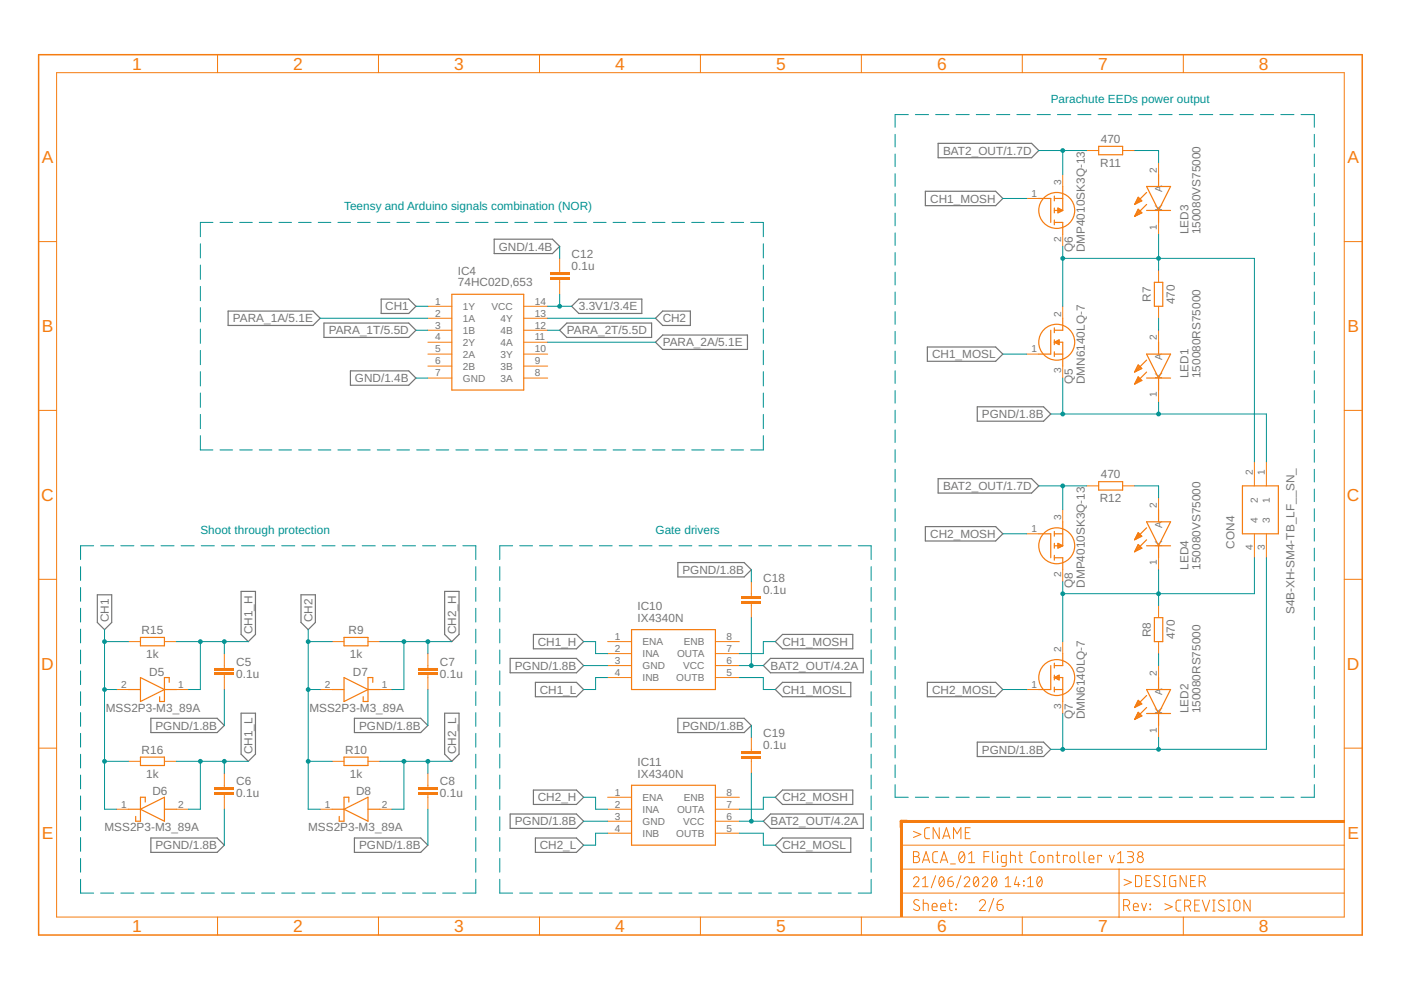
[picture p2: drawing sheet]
<svg xmlns="http://www.w3.org/2000/svg" width="297mm" height="210mm" viewBox="0 0 297 210" stroke-linecap="round" stroke-linejoin="round" font-family="sans-serif">
<defs><g id="words">
<g font-size="3.7" fill="#f57c10">
<text x="28" y="14.8">1</text>
<text x="62.2" y="14.8">2</text>
<text x="96.3" y="14.8">3</text>
<text x="130.4" y="14.8">4</text>
<text x="164.5" y="14.8">5</text>
<text x="198.7" y="14.8">6</text>
<text x="232.8" y="14.8">7</text>
<text x="266.9" y="14.8">8</text>
<text x="8.9" y="34.6">A</text>
<text x="285.7" y="34.6">A</text>
<text x="8.9" y="70.4">B</text>
<text x="285.7" y="70.4">B</text>
<text x="8.8" y="106.2">C</text>
<text x="285.6" y="106.2">C</text>
<text x="8.8" y="142">D</text>
<text x="285.6" y="142">D</text>
<text x="8.9" y="177.8">E</text>
<text x="285.7" y="177.8">E</text>
<text x="28" y="197.6">1</text>
<text x="62.2" y="197.6">2</text>
<text x="96.3" y="197.6">3</text>
<text x="130.4" y="197.6">4</text>
<text x="164.5" y="197.6">5</text>
<text x="198.7" y="197.6">6</text>
<text x="232.8" y="197.6">7</text>
<text x="266.9" y="197.6">8</text>
</g>
<g font-size="2.5" fill="#009292">
<text x="222.8" y="21.8">Parachute EEDs power output</text>
<text x="73" y="44.6">Teensy and Arduino signals combination (NOR)</text>
<text x="42.5" y="113.2">Shoot through protection</text>
<text x="139" y="113.2">Gate drivers</text>
</g>
<g font-size="2.5" fill="#757575">
<text x="199.9" y="32.8">BAT2_OUT/1.7D</text>
<text x="233.3" y="35.3">R11</text>
<text x="233.4" y="30.3">470</text>
<text x="197.2" y="43">CH1_MOSH</text>
<text x="105.7" y="53.1">GND/1.4B</text>
<text x="227.5" y="53.5" transform="rotate(-90 227.5 53.5)">Q6</text>
<text x="230" y="53.5" transform="rotate(-90 230 53.5)">DMP4010SK3Q-13</text>
<text x="252" y="49.7" transform="rotate(-90 252 49.7)">LED3</text>
<text x="254.5" y="49.7" transform="rotate(-90 254.5 49.7)">150080VS75000</text>
<text x="97.1" y="58.2">IC4</text>
<text x="121.2" y="57.3">0.1u</text>
<text x="121.2" y="54.8">C12</text>
<text x="81.7" y="65.8">CH1</text>
<text x="97.1" y="60.7">74HC02D,653</text>
<text x="122.7" y="65.8">3.3V1/3.4E</text>
<text x="244" y="64" transform="rotate(-90 244 64)">R7</text>
<text x="249.1" y="64.5" transform="rotate(-90 249.1 64.5)">470</text>
<text x="49.4" y="68.4">PARA_1A/5.1E</text>
<text x="69.7" y="70.9">PARA_1T/5.5D</text>
<text x="120.2" y="70.9">PARA_2T/5.5D</text>
<text x="140.5" y="68.4">CH2</text>
<text x="140.5" y="73.4">PARA_2A/5.1E</text>
<text x="197.6" y="76">CH1_MOSL</text>
<text x="75.3" y="81.1">GND/1.4B</text>
<text x="227.5" y="81.4" transform="rotate(-90 227.5 81.4)">Q5</text>
<text x="230" y="81.4" transform="rotate(-90 230 81.4)">DMN6140LQ-7</text>
<text x="252" y="80.2" transform="rotate(-90 252 80.2)">LED1</text>
<text x="254.5" y="80.2" transform="rotate(-90 254.5 80.2)">150080RS75000</text>
<text x="208.2" y="88.7">PGND/1.8B</text>
<text x="233.4" y="101.4">470</text>
<text x="199.9" y="103.9">BAT2_OUT/1.7D</text>
<text x="233.2" y="106.4">R12</text>
<text x="197.2" y="114.1">CH2_MOSH</text>
<text x="261.8" y="116.3" transform="rotate(-90 261.8 116.3)">CON4</text>
<text x="144.7" y="121.7">PGND/1.8B</text>
<text x="161.8" y="125.9">0.1u</text>
<text x="161.8" y="123.3">C18</text>
<text x="227.5" y="124.6" transform="rotate(-90 227.5 124.6)">Q8</text>
<text x="230" y="124.6" transform="rotate(-90 230 124.6)">DMP4010SK3Q-13</text>
<text x="252" y="120.8" transform="rotate(-90 252 120.8)">LED4</text>
<text x="254.5" y="120.8" transform="rotate(-90 254.5 120.8)">150080VS75000</text>
<text x="23" y="132" transform="rotate(-90 23 132)">CH1</text>
<text x="66.2" y="132" transform="rotate(-90 66.2 132)">CH2</text>
<text x="135.2" y="131.8">IX4340N</text>
<text x="135.2" y="129.3">IC10</text>
<text x="274.5" y="130.2" transform="rotate(-90 274.5 130.2)">S4B-XH-SM4-TB_LF_ SN_</text>
<text x="30" y="134.4">R15</text>
<text x="53.5" y="134.5" transform="rotate(-90 53.5 134.5)">CH1_H</text>
<text x="73.9" y="134.4">R9</text>
<text x="96.7" y="134.5" transform="rotate(-90 96.7 134.5)">CH2_H</text>
<text x="114" y="136.9">CH1_H</text>
<text x="165.9" y="136.9">CH1_MOSH</text>
<text x="244" y="135.1" transform="rotate(-90 244 135.1)">R8</text>
<text x="249.1" y="135.6" transform="rotate(-90 249.1 135.6)">470</text>
<text x="31" y="139.5">1k</text>
<text x="31.7" y="143.3">D5</text>
<text x="50.1" y="143.7">0.1u</text>
<text x="50.1" y="141.1">C5</text>
<text x="74.2" y="139.5">1k</text>
<text x="74.8" y="143.3">D7</text>
<text x="93.3" y="143.7">0.1u</text>
<text x="93.3" y="141.1">C7</text>
<text x="109.1" y="142">PGND/1.8B</text>
<text x="163.4" y="142">BAT2_OUT/4.2A</text>
<text x="114.4" y="147.1">CH1_L</text>
<text x="165.9" y="147.1">CH1_MOSL</text>
<text x="197.6" y="147.1">CH2_MOSL</text>
<text x="22.4" y="150.9">MSS2P3-M3_89A</text>
<text x="33" y="154.7">PGND/1.8B</text>
<text x="65.6" y="150.9">MSS2P3-M3_89A</text>
<text x="76.1" y="154.7">PGND/1.8B</text>
<text x="144.7" y="154.7">PGND/1.8B</text>
<text x="227.5" y="152.5" transform="rotate(-90 227.5 152.5)">Q7</text>
<text x="230" y="152.5" transform="rotate(-90 230 152.5)">DMN6140LQ-7</text>
<text x="252" y="151.3" transform="rotate(-90 252 151.3)">LED2</text>
<text x="254.5" y="151.3" transform="rotate(-90 254.5 151.3)">150080RS75000</text>
<text x="30" y="159.8">R16</text>
<text x="53.5" y="159.9" transform="rotate(-90 53.5 159.9)">CH1_L</text>
<text x="73.2" y="159.8">R10</text>
<text x="96.7" y="159.9" transform="rotate(-90 96.7 159.9)">CH2_L</text>
<text x="161.8" y="158.9">0.1u</text>
<text x="161.8" y="156.3">C19</text>
<text x="208.2" y="159.8">PGND/1.8B</text>
<text x="31" y="164.9">1k</text>
<text x="50.1" y="166.5">C6</text>
<text x="74.2" y="164.9">1k</text>
<text x="93.3" y="166.5">C8</text>
<text x="135.2" y="164.9">IX4340N</text>
<text x="135.2" y="162.3">IC11</text>
<text x="32.3" y="168.7">D6</text>
<text x="50.1" y="169">0.1u</text>
<text x="75.5" y="168.7">D8</text>
<text x="93.3" y="169">0.1u</text>
<text x="114" y="169.9">CH2_H</text>
<text x="165.9" y="169.9">CH2_MOSH</text>
<text x="22.2" y="176.3">MSS2P3-M3_89A</text>
<text x="65.3" y="176.3">MSS2P3-M3_89A</text>
<text x="109.1" y="175">PGND/1.8B</text>
<text x="163.4" y="175">BAT2_OUT/4.2A</text>
<text x="33" y="180.1">PGND/1.8B</text>
<text x="76.1" y="180.1">PGND/1.8B</text>
<text x="114.4" y="180.1">CH2_L</text>
<text x="165.9" y="180.1">CH2_MOSL</text>
</g>
<g font-size="2.1" fill="#757575">
<text x="218.7" y="41.7">1</text>
<text x="225" y="39.2" transform="rotate(-90 225 39.2)">3</text>
<text x="245.3" y="36.6" transform="rotate(-90 245.3 36.6)">2</text>
<text x="246.4" y="40.8" transform="rotate(-90 246.4 40.8)">A</text>
<text x="246.4" y="44.8" transform="rotate(-90 246.4 44.8)">K</text>
<text x="225" y="51.2" transform="rotate(-90 225 51.2)">2</text>
<text x="245.3" y="48.7" transform="rotate(-90 245.3 48.7)">1</text>
<text x="92.3" y="64.6">1</text>
<text x="98.1" y="65.7">1Y</text>
<text x="104.2" y="65.7">VCC</text>
<text x="113.4" y="64.6">14</text>
<text x="92.3" y="67.1">2</text>
<text x="92.3" y="69.7">3</text>
<text x="98.1" y="68.2">1A</text>
<text x="98.1" y="70.8">1B</text>
<text x="106.1" y="70.8">4B</text>
<text x="106.1" y="68.2">4Y</text>
<text x="113.4" y="67.1">13</text>
<text x="113.4" y="69.7">12</text>
<text x="225" y="67.1" transform="rotate(-90 225 67.1)">2</text>
<text x="92.3" y="72.2">4</text>
<text x="92.3" y="74.7">5</text>
<text x="92.3" y="77.3">6</text>
<text x="98.1" y="73.3">2Y</text>
<text x="98.1" y="75.9">2A</text>
<text x="106.1" y="73.3">4A</text>
<text x="106.1" y="75.9">3Y</text>
<text x="113.4" y="72.2">11</text>
<text x="113.4" y="74.7">10</text>
<text x="113.4" y="77.3">9</text>
<text x="218.7" y="74.7">1</text>
<text x="245.3" y="72.2" transform="rotate(-90 245.3 72.2)">2</text>
<text x="246.4" y="76.3" transform="rotate(-90 246.4 76.3)">A</text>
<text x="92.3" y="79.8">7</text>
<text x="98.1" y="78.4">2B</text>
<text x="98.1" y="80.9">GND</text>
<text x="106.1" y="78.4">3B</text>
<text x="106.1" y="80.9">3A</text>
<text x="113.4" y="79.8">8</text>
<text x="225" y="79.2" transform="rotate(-90 225 79.2)">3</text>
<text x="246.4" y="80.4" transform="rotate(-90 246.4 80.4)">K</text>
<text x="245.3" y="84.2" transform="rotate(-90 245.3 84.2)">1</text>
<text x="265.6" y="100.7" transform="rotate(-90 265.6 100.7)">2</text>
<text x="268.1" y="100.7" transform="rotate(-90 268.1 100.7)">1</text>
<text x="245.3" y="107.7" transform="rotate(-90 245.3 107.7)">2</text>
<text x="266.7" y="106.5" transform="rotate(-90 266.7 106.5)">2</text>
<text x="269.3" y="106.5" transform="rotate(-90 269.3 106.5)">1</text>
<text x="218.7" y="112.8">1</text>
<text x="225" y="110.3" transform="rotate(-90 225 110.3)">3</text>
<text x="246.4" y="111.9" transform="rotate(-90 246.4 111.9)">A</text>
<text x="266.7" y="110.8" transform="rotate(-90 266.7 110.8)">4</text>
<text x="269.3" y="110.8" transform="rotate(-90 269.3 110.8)">3</text>
<text x="245.3" y="119.8" transform="rotate(-90 245.3 119.8)">1</text>
<text x="246.4" y="115.9" transform="rotate(-90 246.4 115.9)">K</text>
<text x="265.6" y="116.7" transform="rotate(-90 265.6 116.7)">4</text>
<text x="268.1" y="116.7" transform="rotate(-90 268.1 116.7)">3</text>
<text x="225" y="122.3" transform="rotate(-90 225 122.3)">2</text>
<text x="130.4" y="135.7">1</text>
<text x="136.2" y="136.8">ENA</text>
<text x="145" y="136.8">ENB</text>
<text x="154" y="135.7">8</text>
<text x="130.4" y="138.2">2</text>
<text x="130.4" y="140.8">3</text>
<text x="130.4" y="143.3">4</text>
<text x="136.2" y="139.3">INA</text>
<text x="136.2" y="141.9">GND</text>
<text x="143.5" y="139.3">OUTA</text>
<text x="144.8" y="141.9">VCC</text>
<text x="154" y="138.2">7</text>
<text x="154" y="140.8">6</text>
<text x="154" y="143.3">5</text>
<text x="225" y="138.2" transform="rotate(-90 225 138.2)">2</text>
<text x="245.3" y="143.3" transform="rotate(-90 245.3 143.3)">2</text>
<text x="25.7" y="145.8">2</text>
<text x="37.8" y="145.8">1</text>
<text x="68.9" y="145.8">2</text>
<text x="80.9" y="145.8">1</text>
<text x="136.2" y="144.4">INB</text>
<text x="143.4" y="144.4">OUTB</text>
<text x="218.7" y="145.8">1</text>
<text x="246.4" y="147.4" transform="rotate(-90 246.4 147.4)">A</text>
<text x="225" y="150.3" transform="rotate(-90 225 150.3)">3</text>
<text x="245.3" y="155.3" transform="rotate(-90 245.3 155.3)">1</text>
<text x="246.4" y="151.5" transform="rotate(-90 246.4 151.5)">K</text>
<text x="25.7" y="171.2">1</text>
<text x="37.8" y="171.2">2</text>
<text x="68.9" y="171.2">1</text>
<text x="80.9" y="171.2">2</text>
<text x="130.4" y="168.7">1</text>
<text x="130.4" y="171.2">2</text>
<text x="130.4" y="173.8">3</text>
<text x="136.2" y="169.8">ENA</text>
<text x="136.2" y="172.3">INA</text>
<text x="143.5" y="172.3">OUTA</text>
<text x="145" y="169.8">ENB</text>
<text x="154" y="168.7">8</text>
<text x="154" y="171.2">7</text>
<text x="154" y="173.8">6</text>
<text x="130.4" y="176.3">4</text>
<text x="136.2" y="174.9">GND</text>
<text x="136.2" y="177.4">INB</text>
<text x="143.4" y="177.4">OUTB</text>
<text x="144.8" y="174.9">VCC</text>
<text x="154" y="176.3">5</text>
</g>
</g></defs>
<g fill="none" stroke="#757575" stroke-width=".25">
<path d="M198.9 30.4h19.8l1.5 1.5-1.5 1.5h-19.8zM104.8 50.7h12.3l1.6 1.5-1.6 1.6h-12.3zM196.2 40.6h14.9l1.5 1.5-1.5 1.5h-14.9zM48.4 66h18l1.5 1.5-1.5 1.5h-18zM68.7 68.5h18l1.5 1.5-1.5 1.5h-18zM74.3 78.6h12.4l1.5 1.6-1.5 1.5h-12.4zM80.8 63.4h5.9l1.5 1.5-1.5 1.6h-5.9zM118.7 70l1.5-1.5h18v3h-18zM121.2 64.9l1.5-1.5h13.4v3.1h-13.4zM139 67.5l1.5-1.5h5.9v3h-5.9zM139 72.6l1.5-1.6h18v3.1h-18zM196.6 73.6h14.5l1.5 1.5-1.5 1.5h-14.5z"/>
<path d="M207.2 86.3h14.1l1.5 1.5-1.5 1.5h-14.1zM143.7 119.3h14.1l1.5 1.5-1.5 1.5h-14.1zM196.2 111.7h14.9l1.5 1.5-1.5 1.5h-14.9zM198.9 101.5h19.8l1.5 1.5-1.5 1.5h-19.8zM20.6 126.1h3.1v5.9l-1.5 1.5-1.6-1.5zM51.1 125.4h3.1v9.1l-1.6 1.5-1.5-1.5zM63.8 126.1h3.1v5.9l-1.6 1.5-1.5-1.5zM94.3 125.4h3v9.1l-1.5 1.5-1.5-1.5zM108.2 139.6h14l1.5 1.5-1.5 1.5h-14zM113.1 134.5h9.1l1.5 1.5-1.5 1.6h-9.1zM164.4 136l1.5-1.5h14.9v3.1h-14.9zM32 152.3h14l1.6 1.5-1.6 1.5h-14z"/>
<path d="M51.1 151.2h3.1v8.7l-1.6 1.5-1.5-1.5zM75.1 152.3h14.1l1.5 1.5-1.5 1.5h-14.1zM94.3 151.2h3v8.7l-1.5 1.5-1.5-1.5zM113.5 144.7h8.7l1.5 1.5-1.5 1.5h-8.7zM143.7 152.3h14.1l1.5 1.5-1.5 1.5h-14.1zM161.8 141.1l1.6-1.5h19.6v3h-19.6zM164.4 146.2l1.5-1.5h14.5v3h-14.5zM196.6 144.7h14.5l1.5 1.5-1.5 1.5h-14.5zM207.2 157.4h14.1l1.5 1.5-1.5 1.5h-14.1zM32 177.7h14l1.6 1.5-1.6 1.5h-14zM75.1 177.7h14.1l1.5 1.5-1.5 1.5h-14.1zM108.2 172.6h14l1.5 1.5-1.5 1.5h-14z"/>
<path d="M113.1 167.5h9.1l1.5 1.5-1.5 1.6h-9.1zM113.5 177.7h8.7l1.5 1.5-1.5 1.5h-8.7zM161.8 174.1l1.6-1.5h19.6v3h-19.6zM164.4 179.2l1.5-1.5h14.5v3h-14.5zM164.4 169l1.5-1.5h14.9v3.1h-14.9z"/>
</g>
<g fill="none" stroke="#f57c10" stroke-width=".25">
<path d="M225.3 39.5v5.1M220.2 42.1h2.6v5.1M223.5 47.2h1.8v2.5M223.5 41.6v1M223.5 44.1v1M223.5 46.7v1M223.5 42.1h1.8M223.5 44.6h1.8M224.3 44.1l1 .5-1 .5zM224.3 44.9h.4M224.3 44.7h.9M224.3 44.5h.7"/>
<path d="M224.3 44.2h.3M244.8 59.9h1.7v5h-1.7zM222.8 70v5.1h-2.6M223.5 72.6h1.8v5M223.5 75.1h1.8M223.5 69.5v1M223.5 72.1v1M223.5 74.6v1M223.5 72.6l1.1-.5v1zM223.7 72.5h.9M223.8 72.7h.8M224.2 72.2h.4"/>
<path d="M224.3 72.9h.3M225.3 67.5v2.5h-1.8M240.7 78.7h.3M240.8 78.5h.6M240.9 78.2h1M241 78h1M241.1 77.8h.6M241.2 77.6h.3M241.3 77.4l.8 .7-1.5 .8zM243.1 75.1h5.1l-2.6 5.1zM243.1 78.9l-2.5 2.5M243.1 76.3l-2.5 2.6"/>
<path d="M245.6 72.6v2.5M240.6 81.3h.1M240.7 81.1h.5M240.8 80.9h.8M240.9 80.7h1.2M241 80.5h.9M241.2 80.2h.4M241.3 80h.1M242.1 80.7l-.8-.8-.7 1.5M242.1 80.7l-1.5 .7M243.1 80.2h5.1M245.6 80.2v2.5"/>
<path d="M220.2 113.2h2.6v5.1M223.5 118.3h1.8v2.5M223.5 112.7v1M223.5 115.2v1M223.5 117.8v1M223.5 113.2h1.8M223.5 115.7h1.8M224.3 115.2l1 .5-1 .5zM224.3 116h.4M224.3 115.8h.9M224.3 115.6h.7M224.3 115.3h.3"/>
<path d="M225.3 110.6v5.1M133.9 133.5h17.8v12.7h-17.8zM225.3 138.6v2.5h-1.8M244.8 131h1.7v5h-1.7zM222.8 141.1v5.1h-2.6M223.5 146.2h1.8M223.5 143.7h1.8v5M223.5 140.6v1M223.5 143.2v1M223.5 145.7v1M223.5 143.7l1.1-.5v1zM223.7 143.6h.9"/>
<path d="M223.8 143.8h.8M224.2 143.3h.4M224.2 144h.4M240.6 152.4h.1M240.7 149.8h.3M240.7 152.2h.5M240.8 149.6h.6M240.8 152h.8M240.9 149.3h1M240.9 151.8h1.2M241 149.1h1M241 151.6h.9"/>
<path d="M241.1 148.9h.6M241.2 151.3h.4M241.2 148.7h.3M241.3 151.1h.1M241.3 148.5l.8 .7-1.5 .8zM242.1 151.8l-.8-.8-.7 1.5M242.1 151.8l-1.5 .7M243.1 146.2h5.1l-2.6 5.1zM243.1 151.3h5.1M243.1 150l-2.5 2.5M243.1 147.5l-2.5 2.5M245.6 143.7v2.5"/>
<path d="M245.6 151.3v2.5M133.9 166.5h17.8v12.7h-17.8z"/>
<circle cx="224" cy="44.6" r="3.8"/>
<circle cx="224" cy="72.6" r="3.8"/>
<circle cx="224" cy="115.7" r="3.8"/>
<circle cx="224" cy="143.7" r="3.8"/>
</g>
<g fill="none" stroke="#f57c10" stroke-width=".21">
<path d="M225.3 37v2.5M217.7 42.1h2.5M225.3 49.7v2.5M245.6 57.3v2.6M217.7 75.1h2.5M225.3 64.9v2.6M225.3 77.6v2.6M245.6 64.9v2.6M245.6 70v2.6M245.6 82.7v2.5M217.7 113.2h2.5M225.3 108.1v2.5"/>
<path d="M128.8 136h5.1M128.8 138.6h5.1M151.7 136h5.1M151.7 138.6h5.1M225.3 120.8v2.5M225.3 136v2.6M245.6 128.4v2.6M245.6 136v2.6M128.8 141.1h5.1M128.8 143.7h5.1M151.7 141.1h5.1M151.7 143.7h5.1"/>
<path d="M217.7 146.2h2.5M225.3 148.7v2.6M245.6 141.1v2.6M245.6 153.8v2.5M128.8 169h5.1M128.8 171.6h5.1M128.8 174.1h5.1M128.8 176.7h5.1M151.7 169h5.1M151.7 171.6h5.1M151.7 174.1h5.1M151.7 176.7h5.1"/>
</g>
<g fill="#f57c10">
<path d="M190.8 174.1h.5v20.3h-.5z" fill-rule="evenodd"/>
<path d="M191 173.8h94v.6h-94z" fill-rule="evenodd"/>
</g>
<g fill="#f57c10">
<path d="M190.8 174.1h.5v20.3h-.5zM190.8 174.1v20.3h.5v-20.3z"/>
<path d="M191 173.8h94v.6h-94zM191 173.8v.6h94v-.6z"/>
</g>
<g fill="none" stroke="#f57c10" stroke-width=".21">
<path d="M12 15.4h273v179h-273zM46.1 11.6v3.8M80.2 11.6v3.8M114.4 11.6v3.8M148.5 11.6v3.8M182.6 11.6v3.8M216.7 11.6v3.8M250.9 11.6v3.8M230.4 31.9h2.5M238 31.9h2.6M245.6 34.5v2.5M8.2 51.2h3.8"/>
<path d="M245.6 47.2v2.5M285 51.2h3.8M8.2 87h3.8M285 87h3.8M230.4 103h2.5M238 103h2.6M245.6 105.6v2.5M245.6 118.3v2.5M8.2 122.8h3.8M285 122.8h3.8M8.2 158.6h3.8M285 158.6h3.8"/>
<path d="M191.1 179.2h93.9M193.7 176.3l1.5 .6-1.5 .7M197.1 175.5h-.7l-.4 .5 .1 1.6 .3 .2h.7M199.1 175.5v2.3l-1.3-2.3v2.3M199.9 177.8l.8-2.3 .7 2.3M200.1 177.2h1.1M202.2 177.8v-2.3l.7 1.3 .8-1.3v2.3M204.7 176.5h.7M205.7 175.5h-1v2.3h1M46.1 194.4v3.8M80.2 194.4v3.8M114.4 194.4v3.8"/>
<path d="M148.5 194.4v3.8M182.6 194.4v3.8M191.1 189.4h93.9M191.1 184.3h93.9M193.7 180.6h.6a.52 .52 0 0 1 .5 .5 .52 .52 0 0 1-.5 .5 .65 .65 0 0 1 .7 .7 .65 .65 0 0 1-.7 .6h-.6zM193.7 186.4a.58 .58 0 0 1 .8-.5 .58 .58 0 0 1 .2 .9l-1 1.2h1.1M193.7 181.6h.6M194.8 190.9a.58 .58 0 0 0-.8-.1 .58 .58 0 0 0 0 .9l.7 .4a.58 .58 0 0 1 .1 .9 .58 .58 0 0 1-.9-.1l-.2-.2M195.6 182.9l.7-2.3 .8 2.3M195.6 188h1.2M195.6 186.4l.6-.5v2.1M195.7 191.5l1 .1 .1 1.5"/>
<path d="M195.7 190.7v2.4M195.7 182.3h1.2M197.6 192.3h1.1a.54 .54 0 0 0-.4-.8 .54 .54 0 0 0-.7 .5l.2 1 .9 .1M198.4 185.7l-1 2.5M198.8 180.6h-.7l-.3 .5 .1 1.6 .2 .2h.7M199.3 186l.2-.1a.86 .86 0 0 1 .7 1.3 .6 .6 0 0 1-.6 .8 .6 .6 0 0 1-.5-.8v-.5zM199.4 182.9l.8-2.3 .7 2.3M199.5 192.3h1a.54 .54 0 0 0-.4-.8 .54 .54 0 0 0-.6 .5l.1 1 .9 .1M199.6 182.3h1.1M200.1 186.4l-.9 1.1M201 186.8h.7a.59 .59 0 0 1 .4 .7 .59 .59 0 0 1-.6 .5 .59 .59 0 0 1-.5-.6zM201.1 191.5h.8"/>
<path d="M201.4 190.7v2.1l.5 .3M201.5 183.2h1.1M201.9 185.9l-.6 .3-.3 .6M202.6 191.7l.2 .1zM202.6 192.7l.2 .2zM203.5 180.8a.53 .53 0 0 1 .7-.2 .53 .53 0 0 1 .3 .6 1.34 1.34 0 0 1-.6 1.7 1.4 1.4 0 0 1-.4-2.1zM203.8 185.7l-1 2.5M204.4 186.4a.58 .58 0 0 1 .9-.5 .58 .58 0 0 1 .1 .9l-1 1.2h1.2M204.4 181.1l-1 1.3M205.4 182.9h1.3M205.4 181.1l.6-.5v2.3M206.6 186l.2-.1a.86 .86 0 0 1 .7 1.3 .6 .6 0 0 1-.6 .8 .6 .6 0 0 1-.5-.8v-.5z"/>
<path d="M207.4 186.4l-.9 1.1M207.6 191.2a.64 .64 0 0 1 1-.5 .64 .64 0 0 1 .1 1.1l-1.1 1.3h1.3M208.3 186.4a.58 .58 0 0 1 .8-.5 .58 .58 0 0 1 .2 .9l-1 1.2h1.1M208.6 181.6h1.1M209.7 180.6h-1.1v2.3M210.4 180.6v2.1l.4 .2M210.5 186l.1-.1a.86 .86 0 0 1 .7 1.3v.3a.51 .51 0 0 1-.5 .5 .51 .51 0 0 1-.5-.5l-.1-.8zM210.7 190.5l-1 2.8M211.3 186.4l-1 1.1M211.4 191.8h.8a.65 .65 0 0 1 .5 .7 .65 .65 0 0 1-.7 .6 .65 .65 0 0 1-.6-.7zM211.4 180.6l.2 .1zM211.5 181.4v1.5"/>
<path d="M212.4 190.7l-.7 .3-.3 .8M213.1 188h1.2M213.1 186.4l.6-.5v2.1M213.3 182.9h-.8l-.2-.2v-1.1l.2-.2h.8v1.9l-.2 .4h-.7M214.2 181.4l1 .1 .1 1.4M214.2 180.6v2.3M215.5 185.9l-.4 1.6h1.1M215.9 187.1v.9M216 181.4h.7M216.2 180.6l.1 2.1 .4 .2M216.7 194.4v3.8M217 186.8l.1 .1z"/>
<path d="M217 187.7l.1 .1zM217.9 188h1.2M217.9 186.4l.6-.5v2.1M219.6 180.6h-.7l-.3 .5 .1 1.6 .2 .2h.7M220.1 186l.1-.1a.86 .86 0 0 1 .8 1.3l-.1 .3a.5 .5 0 0 1-.5 .5 .5 .5 0 0 1-.5-.5l-.1-.8zM220.4 181.5l.5-.1a.92 .92 0 0 1 .2 1.4l-.4 .1-.3-.2-.1-.3zM220.9 186.4l-1 1.1M222.2 182.9v-1.5l.9 .1 .1 1.4M223.9 181.4h.8M224.2 180.6v2.1l.5 .2M226.3 181.6v-.2h-.8v1.5M227 181.5l.5-.1a.92 .92 0 0 1 .1 1.4l-.3 .1-.3-.2-.2-.3z"/>
<path d="M228.7 180.6v1.9l.1 .3 .3 .1M229.8 180.6v2.1l.4 .2M230.9 182.1h1a.55 .55 0 0 0-.3-.7 .55 .55 0 0 0-.7 .5l.1 .9 .9 .1M233.6 181.6v-.2h-.8v1.5M235.2 181.4l.5 1.5 .5-1.5M236.9 182.9h1.4M236.9 181.1l.7-.5v2.3M237.3 184.3v10.2M238.2 192h.7a.65 .65 0 0 0 .6-.6 .65 .65 0 0 0-.6-.7h-.7v2.4M238.3 186.4l1.6 .7-1.6 .6M239 192l.5 1.1M239 180.6h.8a.52 .52 0 0 1 .5 .5 .52 .52 0 0 1-.5 .5h-.5"/>
<path d="M239.7 181.6a.65 .65 0 0 1 .6 .7 .65 .65 0 0 1-.6 .6h-.7M240.3 192.3h1a.54 .54 0 0 0-.3-.8 .54 .54 0 0 0-.7 .5l.1 1 .9 .1M240.7 185.7h.9l.4 .4v1.4l-.4 .5h-.9zM242 191.5l.5 1.6 .6-1.6M243 186.7h.8M243.8 192.7l.1 .2zM243.8 191.7l.1 .1zM244 185.7h-1v2.3h1M245.8 185.8a.58 .58 0 0 0-.9-.1 .58 .58 0 0 0 .1 .9l.7 .4a.54 .54 0 0 1 .2 .7 .54 .54 0 0 1-.8 .2l-.5-.2M246.6 185.7h.6M246.6 188h.6M246.9 185.7v2.3"/>
<path d="M247 191.6l1.5 .7-1.5 .6M249.3 185.7h-1l-.3 .3v1.5l.2 .4 1.1 .1v-1.3h-.4M250.4 190.8l-.7 .1-.4 .4 .1 1.7 .3 .1 .7 .1M250.9 194.4v3.8M251.2 192.1h.6a.65 .65 0 0 0 .7-.6 .65 .65 0 0 0-.7-.7h-.6v2.4M251.5 185.7v2.3l-1.3-2.3v2.3M251.9 192.1l.6 1.1M252.4 186.7h.8M253.3 191.9h.8M253.5 185.7h-1.1v2.3h1.1M254.3 186.9h.6a.65 .65 0 0 0 .6-.6 .65 .65 0 0 0-.6-.6h-.6v2.3M254.3 190.8h-1v2.4h1"/>
<path d="M254.9 190.8l.8 2.4 .8-2.4M255 186.9l.5 1.1M257.1 193.2h.5M257.1 190.8h.5M257.4 190.8v2.4M259.5 191a.58 .58 0 0 0-.9-.1 .58 .58 0 0 0 0 .9l.8 .4a.58 .58 0 0 1 0 .9 .58 .58 0 0 1-.8-.1l-.3-.2M260.3 193.2h.5M260.3 190.8h.5M260.6 190.8v2.4M261.7 191.1a.66 .66 0 0 1 .7-.2 .66 .66 0 0 1 .5 .6v1a.66 .66 0 0 1-.7 .7 .66 .66 0 0 1-.6-.7zM265 190.8v2.4l-1.3-2.4v2.4"/>
<circle cx="241.8" cy="181.1" r=".52"/>
<circle cx="241.8" cy="182.3" r=".64"/>
</g>
<path d="M192.3 174.1h-1.2v1.3" fill="none" stroke="#f57c10" stroke-width=".61"/>
<path d="M8.2 11.6h280.6v186.6h-280.6z" fill="none" stroke="#f57c10" stroke-width=".32"/>
<g fill="none" stroke="#f57c10" stroke-width=".25">
<path d="M232.9 31h5.1v1.8h-5.1zM243.1 39.5h5.1l-2.6 5.1zM245.6 37v2.5M240.6 45.8h.1M240.7 43.1h.3M240.7 45.6h.5M240.8 42.9h.6M240.8 45.4h.8M240.9 42.7h1M240.9 45.1h1.2M241 42.5h1M241 44.9h.9"/>
<path d="M241.1 42.2h.6M241.2 44.7h.4M241.2 42h.3M241.3 44.5h.1M241.3 41.8l.8 .8-1.5 .7zM242.1 45.1l-.8-.7-.7 1.5M242.1 45.1l-1.5 .8M243.1 44.6h5.1M243.1 43.3l-2.5 2.6M243.1 40.8l-2.5 2.5M245.6 44.6v2.6M232.9 102.1h5.1v1.8h-5.1z"/>
<path d="M240.6 116.9h.1M240.7 114.2h.3M240.7 116.7h.5M240.8 114h.6M240.8 116.5h.8M240.9 113.8h1M240.9 116.2h1.2M241 113.6h1M241 116h.9M241.1 113.3h.6M241.2 115.8h.4M241.2 113.1h.3"/>
<path d="M241.3 115.6h.1M241.3 112.9l.8 .8-1.5 .7zM242.1 116.2l-.8-.7-.7 1.5M242.1 116.2l-1.5 .8M243.1 110.6h5.1l-2.6 5.1zM243.1 115.7h5.1M243.1 114.4l-2.5 2.6M243.1 111.9l-2.5 2.5M245.6 108.1v2.5M245.6 115.7v2.6"/>
</g>
<g fill="#f57c10">
<path d="M45.5 142.6h4.1v.6h-4.1z" fill-rule="evenodd"/>
<path d="M45.5 141.6h4.1v.5h-4.1z" fill-rule="evenodd"/>
</g>
<g fill="#f57c10">
<path d="M45.5 142.6h4.1v.6h-4.1zM45.5 142.6v.6h4.1v-.6z"/>
<path d="M45.5 141.6h4.1v.5h-4.1zM45.5 141.6v.5h4.1v-.5z"/>
</g>
<path d="M47.6 138.6v3M47.6 143.2v3" fill="none" stroke="#f57c10" stroke-width=".21"/>
<g fill="#f57c10">
<path d="M45.5 168h4.1v.5h-4.1z" fill-rule="evenodd"/>
<path d="M45.5 167h4.1v.5h-4.1z" fill-rule="evenodd"/>
</g>
<g fill="#f57c10">
<path d="M45.5 168h4.1v.5h-4.1zM45.5 168v.5h4.1v-.5z"/>
<path d="M45.5 167h4.1v.5h-4.1zM45.5 167v.5h4.1v-.5z"/>
</g>
<path d="M27.2 136h2.6M34.9 136h2.5M24.7 146.2h2.5M37.4 146.2h2.5M24.7 171.6h2.5M27.2 161.4h2.6M34.9 161.4h2.5M37.4 171.6h2.5M47.6 164v3M47.6 168.5v3.1" fill="none" stroke="#f57c10" stroke-width=".21"/>
<path d="M29.8 135.1h5.1v1.8h-5.1zM27.2 146.2h2.6M29.8 143.7l5.1 2.5-5.1 2.5zM34.9 146.2h2.5M35.9 144.7v-1h-1v5h-1.1v-1M27.2 171.6h2.6M29.8 160.5h5.1v1.8h-5.1zM29.8 171.6l5.1-2.6v5.1zM30.8 170.1v-1.1h-1v5.1h-1v-1M34.9 171.6h2.5" fill="none" stroke="#f57c10" stroke-width=".25"/>
<g fill="#f57c10">
<path d="M88.7 142.6h4.1v.6h-4.1z" fill-rule="evenodd"/>
<path d="M88.7 141.6h4.1v.5h-4.1z" fill-rule="evenodd"/>
</g>
<g fill="#f57c10">
<path d="M88.7 142.6h4.1v.6h-4.1zM88.7 142.6v.6h4.1v-.6z"/>
<path d="M88.7 141.6h4.1v.5h-4.1zM88.7 141.6v.5h4.1v-.5z"/>
</g>
<path d="M90.7 138.6v3M90.7 143.2v3" fill="none" stroke="#f57c10" stroke-width=".21"/>
<g fill="#f57c10">
<path d="M88.7 168h4.1v.5h-4.1z" fill-rule="evenodd"/>
<path d="M88.7 167h4.1v.5h-4.1z" fill-rule="evenodd"/>
</g>
<g fill="#f57c10">
<path d="M88.7 168h4.1v.5h-4.1zM88.7 168v.5h4.1v-.5z"/>
<path d="M88.7 167h4.1v.5h-4.1zM88.7 167v.5h4.1v-.5z"/>
</g>
<g fill="none" stroke="#f57c10" stroke-width=".21">
<path d="M90.7 64.9h5.1M90.7 67.5h5.1M90.7 70h5.1M90.7 72.6h5.1M90.7 75.1h5.1M90.7 77.6h5.1M111 64.9h5.1M111 67.5h5.1M111 70h5.1M111 72.6h5.1M111 75.1h5.1M111 77.6h5.1"/>
<path d="M90.7 80.2h5.1M111 80.2h5.1M266 97.9v5.1M268.5 97.9v5.1M266 113.2v5.1M268.5 113.2v5.1M70.4 136h2.5M78 136h2.6M67.9 146.2h2.5M80.6 146.2h2.5M67.9 171.6h2.5M70.4 161.4h2.5"/>
<path d="M78 161.4h2.6M80.6 171.6h2.5M90.7 164v3M90.7 168.5v3.1"/>
</g>
<path d="M95.8 62.4h15.2v20.3h-15.2zM263.4 103h7.6v10.2h-7.6zM72.9 135.1h5.1v1.8h-5.1zM70.4 146.2h2.5M72.9 143.7l5.1 2.5-5.1 2.5zM78 146.2h2.6M79 144.7v-1h-1v5h-1v-1M70.4 171.6h2.5M72.9 160.5h5.1v1.8h-5.1zM72.9 171.6l5.1-2.6v5.1zM74 170.1v-1.1h-1.1v5.1h-1v-1M78 171.6h2.6" fill="none" stroke="#f57c10" stroke-width=".25"/>
<g fill="#f57c10">
<path d="M116.6 58.8h4.1v.6h-4.1z" fill-rule="evenodd"/>
<path d="M116.6 57.8h4.1v.5h-4.1z" fill-rule="evenodd"/>
</g>
<g fill="#f57c10">
<path d="M116.6 58.8h4.1v.6h-4.1zM116.6 58.8v.6h4.1v-.6z"/>
<path d="M116.6 57.8h4.1v.5h-4.1zM116.6 57.8v.5h4.1v-.5z"/>
</g>
<path d="M118.7 54.8v3M118.7 59.4v3" fill="none" stroke="#f57c10" stroke-width=".21"/>
<g fill="#f57c10">
<path d="M157.3 127.4h4v.5h-4z" fill-rule="evenodd"/>
<path d="M157.3 126.4h4v.5h-4z" fill-rule="evenodd"/>
</g>
<g fill="#f57c10">
<path d="M157.3 127.4h4v.5h-4zM157.3 127.4v.5h4v-.5z"/>
<path d="M157.3 126.4h4v.5h-4zM157.3 126.4v.5h4v-.5z"/>
</g>
<path d="M159.3 123.3v3.1M159.3 127.9v3.1" fill="none" stroke="#f57c10" stroke-width=".21"/>
<g fill="#f57c10">
<path d="M157.3 160.4h4v.5h-4z" fill-rule="evenodd"/>
<path d="M157.3 159.4h4v.5h-4z" fill-rule="evenodd"/>
</g>
<g fill="#f57c10">
<path d="M157.3 160.4h4v.5h-4zM157.3 160.4v.5h4v-.5z"/>
<path d="M157.3 159.4h4v.5h-4zM157.3 159.4v.5h4v-.5z"/>
</g>
<path d="M159.3 156.3v3.1M159.3 160.9v3.1" fill="none" stroke="#f57c10" stroke-width=".21"/>
<path d="M225.3 80.2v7.6h43.2M245.6 85.2v2.6M123.7 141.1h5.1M123.7 174.1h5.1" fill="none" stroke="#009292" stroke-width=".21"/>
<circle cx="245.6" cy="87.8" r=".51" fill="#009292"/>
<path d="M245.1 87.8a.51 .51 0 0 1 1 0 .51 .51 0 0 1-1 0zM245.1 87.8a.51 .51 0 0 0 1 0 .51 .51 0 0 0-1 0z" fill="#009292"/>
<path d="M222.8 87.8h2.5" fill="none" stroke="#009292" stroke-width=".21"/>
<circle cx="225.3" cy="87.8" r=".51" fill="#009292"/>
<path d="M224.8 87.8a.51 .51 0 0 1 1 0 .51 .51 0 0 1-1 0zM224.8 87.8a.51 .51 0 0 0 1 0 .51 .51 0 0 0-1 0z" fill="#009292"/>
<path d="M268.5 87.8v10.1M225.3 151.3v7.6M245.6 156.3v2.6h-22.8" fill="none" stroke="#009292" stroke-width=".21"/>
<circle cx="225.3" cy="158.9" r=".51" fill="#009292"/>
<path d="M224.8 158.9a.51 .51 0 0 1 1 0 .51 .51 0 0 1-1 0zM224.8 158.9a.51 .51 0 0 0 1 0 .51 .51 0 0 0-1 0z" fill="#009292"/>
<path d="M268.5 118.3v40.6h-22.9" fill="none" stroke="#009292" stroke-width=".21"/>
<circle cx="245.6" cy="158.9" r=".51" fill="#009292"/>
<path d="M245.1 158.9a.51 .51 0 0 1 1 0 .51 .51 0 0 1-1 0zM245.1 158.9a.51 .51 0 0 0 1 0 .51 .51 0 0 0-1 0z" fill="#009292"/>
<path d="M159.3 120.8v2.5M159.3 131v10.1M47.6 146.2v7.6M90.7 146.2v7.6M156.8 141.1h5M159.3 153.8v2.5M47.6 171.6v7.6M90.7 171.6v7.6" fill="none" stroke="#009292" stroke-width=".21"/>
<circle cx="159.3" cy="141.1" r=".51" fill="#009292"/>
<path d="M158.8 141.1a.51 .51 0 0 1 1 0 .51 .51 0 0 1-1 0zM158.8 141.1a.51 .51 0 0 0 1 0 .51 .51 0 0 0-1 0z" fill="#009292"/>
<path d="M220.2 103h10.2M225.3 103v5.1" fill="none" stroke="#009292" stroke-width=".21"/>
<circle cx="225.3" cy="103" r=".51" fill="#009292"/>
<path d="M224.8 103a.51 .51 0 0 1 1 0 .51 .51 0 0 1-1 0zM224.8 103a.51 .51 0 0 0 1 0 .51 .51 0 0 0-1 0z" fill="#009292"/>
<path d="M220.2 31.9h10.2M225.3 31.9v5.1" fill="none" stroke="#009292" stroke-width=".21"/>
<circle cx="225.3" cy="31.9" r=".51" fill="#009292"/>
<path d="M224.8 31.9a.51 .51 0 0 1 1 0 .51 .51 0 0 1-1 0zM224.8 31.9a.51 .51 0 0 0 1 0 .51 .51 0 0 0-1 0z" fill="#009292"/>
<path d="M156.8 174.1h5M159.3 164v10.1" fill="none" stroke="#009292" stroke-width=".21"/>
<circle cx="159.3" cy="174.1" r=".51" fill="#009292"/>
<path d="M158.8 174.1a.51 .51 0 0 1 1 0 .51 .51 0 0 1-1 0zM158.8 174.1a.51 .51 0 0 0 1 0 .51 .51 0 0 0-1 0z" fill="#009292"/>
<path d="M225.3 54.8h20.3M225.3 52.2v12.7" fill="none" stroke="#009292" stroke-width=".21"/>
<circle cx="225.3" cy="54.8" r=".51" fill="#009292"/>
<path d="M224.8 54.8a.51 .51 0 0 1 1 0 .51 .51 0 0 1-1 0zM224.8 54.8a.51 .51 0 0 0 1 0 .51 .51 0 0 0-1 0z" fill="#009292"/>
<path d="M245.6 54.8v2.5" fill="none" stroke="#009292" stroke-width=".21"/>
<circle cx="245.6" cy="54.8" r=".51" fill="#009292"/>
<path d="M245.1 54.8a.51 .51 0 0 1 1 0 .51 .51 0 0 1-1 0zM245.1 54.8a.51 .51 0 0 0 1 0 .51 .51 0 0 0-1 0z" fill="#009292"/>
<path d="M245.6 49.7v5.1h20.4v43.1M245.6 67.5v2.5M225.3 125.9h20.3v2.5M225.3 123.3v12.7" fill="none" stroke="#009292" stroke-width=".21"/>
<g fill="#009292">
<circle cx="225.3" cy="125.9" r=".51"/>
<circle cx="245.6" cy="125.9" r=".51"/>
</g>
<g fill="#009292">
<path d="M224.8 125.9a.51 .51 0 0 1 1 0 .51 .51 0 0 1-1 0zM224.8 125.9a.51 .51 0 0 0 1 0 .51 .51 0 0 0-1 0z"/>
<path d="M245.1 125.9a.51 .51 0 0 1 1 0 .51 .51 0 0 1-1 0zM245.1 125.9a.51 .51 0 0 0 1 0 .51 .51 0 0 0-1 0z"/>
</g>
<path d="M266 118.3v7.6h-20.4v-5.1M37.4 136h15.2M42.5 136v10.2h-2.6M47.6 136v2.6M123.7 136h2.6v2.6h2.5M245.6 138.6v2.5" fill="none" stroke="#009292" stroke-width=".21"/>
<g fill="#009292">
<circle cx="47.6" cy="136" r=".51"/>
<circle cx="42.5" cy="136" r=".51"/>
</g>
<g fill="#009292">
<path d="M47.1 136a.51 .51 0 0 1 1 0 .51 .51 0 0 1-1 0zM47.1 136a.51 .51 0 0 0 1 0 .51 .51 0 0 0-1 0z"/>
<path d="M42 136a.51 .51 0 0 1 1 0 .51 .51 0 0 1-1 0zM42 136a.51 .51 0 0 0 1 0 .51 .51 0 0 0-1 0z"/>
</g>
<path d="M80.6 161.4h15.2M85.6 161.4v10.2M90.7 161.4v2.6" fill="none" stroke="#009292" stroke-width=".21"/>
<g fill="#009292">
<circle cx="90.7" cy="161.4" r=".51"/>
<circle cx="85.6" cy="161.4" r=".51"/>
</g>
<g fill="#009292">
<path d="M90.2 161.4a.51 .51 0 0 1 1 0 .51 .51 0 0 1-1 0zM90.2 161.4a.51 .51 0 0 0 1 0 .51 .51 0 0 0-1 0z"/>
<path d="M85.1 161.4a.51 .51 0 0 1 1 0 .51 .51 0 0 1-1 0zM85.1 161.4a.51 .51 0 0 0 1 0 .51 .51 0 0 0-1 0z"/>
</g>
<g fill="none" stroke="#009292" stroke-width=".21">
<path d="M189.8 28.5v2.7M189.8 32.7v2.6M189.8 36.8v2.7M192.6 24.3h-2.8v2.7M194.1 24.3h2.8M198.4 24.3h2.8M202.7 24.3h2.8M207 24.3h2.8M211.3 24.3h2.8M215.6 24.3h2.8M219.9 24.3h2.8M224.2 24.3h2.8"/>
<path d="M228.5 24.3h2.8M232.8 24.3h2.8M237.1 24.3h2.8M240.6 31.9h5v2.6M241.4 24.3h2.8M245.7 24.3h2.8M250 24.3h2.8M254.3 24.3h2.8M258.6 24.3h2.8M262.9 24.3h2.8M267.3 24.3h2.7M271.5 24.3h2.8"/>
<path d="M275.8 24.3h2.9v2.7M278.7 28.5v2.7M278.7 32.7v2.6M278.7 36.8v2.7M189.8 41v2.7M189.8 45.2v2.7M189.8 49.4v2.6M189.8 53.6v2.6M189.8 57.7v2.7M212.6 42.1h5.1M278.7 41v2.7M278.7 45.2v2.7"/>
<path d="M278.7 49.4v2.6M278.7 53.6v2.6M278.7 57.7v2.7M189.8 61.9v2.7M189.8 66.1v2.7M189.8 70.3v2.6M189.8 74.4v2.7M189.8 78.6v2.7M278.7 61.9v2.7M278.7 66.1v2.7M278.7 70.3v2.6M278.7 74.4v2.7"/>
<path d="M278.7 78.6v2.7M189.8 82.8v2.7M189.8 87v2.7M189.8 91.2v2.6M189.8 95.3v2.7M189.8 99.5v2.7M278.7 82.8v2.7M278.7 87v2.7M278.7 91.2v2.6M278.7 95.3v2.7M278.7 99.5v2.7M189.8 103.7v2.7"/>
<path d="M189.8 107.9v2.7M189.8 112.1v2.6M189.8 116.2v2.7M240.6 103h5v2.6M278.7 103.7v2.7M278.7 107.9v2.7M278.7 112.1v2.6M278.7 116.2v2.7M164.4 136h-2.6v2.6h-5M189.8 120.4v2.7M189.8 124.6v2.7M189.8 128.8v2.6"/>
<path d="M189.8 132.9v2.7M189.8 137.1v2.7M278.7 120.4v2.7M278.7 124.6v2.7M278.7 128.8v2.6M278.7 132.9v2.7M278.7 137.1v2.7M22.2 146.2h2.5M189.8 141.3v2.7M189.8 145.5v2.6M189.8 149.6v2.7M189.8 153.8v2.7"/>
<path d="M189.8 158v2.7M212.6 146.2h5.1M278.7 141.3v2.7M278.7 145.5v2.6M278.7 149.6v2.7M278.7 153.8v2.7M278.7 158v2.7M27.2 161.4h-5v10.2M83.1 171.6h2.5M128.8 176.7h-2.5v2.5h-2.6M156.8 176.7h5v2.5h2.6M189.8 166.4v2.6h2.8"/>
<path d="M189.8 162.2v2.7M194.1 169h2.8M198.4 169h2.8M202.7 169h2.8M207 169h2.8M211.3 169h2.8M215.6 169h2.8M219.9 169h2.8M224.2 169h2.8M228.5 169h2.8M232.8 169h2.8M237.1 169h2.8"/>
<path d="M241.4 169h2.8M245.7 169h2.8M250 169h2.8M254.3 169h2.8M258.6 169h2.8M262.9 169h2.8M267.3 169h2.7M271.5 169h2.8M278.7 162.2v2.7M278.7 166.4v2.6h-2.9"/>
</g>
<circle cx="22.2" cy="161.4" r=".51" fill="#009292"/>
<path d="M21.7 161.4a.51 .51 0 0 1 1 0 .51 .51 0 0 1-1 0zM21.7 161.4a.51 .51 0 0 0 1 0 .51 .51 0 0 0-1 0z" fill="#009292"/>
<path d="M27.2 136h-5v25.4" fill="none" stroke="#009292" stroke-width=".21"/>
<circle cx="22.2" cy="146.2" r=".51" fill="#009292"/>
<path d="M21.7 146.2a.51 .51 0 0 1 1 0 .51 .51 0 0 1-1 0zM21.7 146.2a.51 .51 0 0 0 1 0 .51 .51 0 0 0-1 0z" fill="#009292"/>
<path d="M22.2 133.5v2.5M22.2 171.6h2.5" fill="none" stroke="#009292" stroke-width=".21"/>
<circle cx="22.2" cy="136" r=".51" fill="#009292"/>
<path d="M21.7 136a.51 .51 0 0 1 1 0 .51 .51 0 0 1-1 0zM21.7 136a.51 .51 0 0 0 1 0 .51 .51 0 0 0-1 0z" fill="#009292"/>
<path d="M88.2 64.9h2.5M37.4 161.4h15.2M42.5 161.4v10.2M47.6 161.4v2.6" fill="none" stroke="#009292" stroke-width=".21"/>
<g fill="#009292">
<circle cx="47.6" cy="161.4" r=".51"/>
<circle cx="42.5" cy="161.4" r=".51"/>
</g>
<g fill="#009292">
<path d="M47.1 161.4a.51 .51 0 0 1 1 0 .51 .51 0 0 1-1 0zM47.1 161.4a.51 .51 0 0 0 1 0 .51 .51 0 0 0-1 0z"/>
<path d="M42 161.4a.51 .51 0 0 1 1 0 .51 .51 0 0 1-1 0zM42 161.4a.51 .51 0 0 0 1 0 .51 .51 0 0 0-1 0z"/>
</g>
<path d="M212.6 75.1h5.1M65.3 146.2h2.6M128.8 143.7h-2.5v2.5h-2.6M156.8 143.7h5v2.5h2.6M39.9 171.6h2.6M70.4 161.4h-5.1v10.2" fill="none" stroke="#009292" stroke-width=".21"/>
<circle cx="65.3" cy="161.4" r=".51" fill="#009292"/>
<path d="M64.8 161.4a.55 .55 0 0 1 1.1 0 .55 .55 0 0 1-1.1 0zM64.8 161.4a.51 .51 0 0 0 1 0 .51 .51 0 0 0-1 0z" fill="#009292"/>
<path d="M70.4 136h-5.1v25.4" fill="none" stroke="#009292" stroke-width=".21"/>
<circle cx="65.3" cy="146.2" r=".51" fill="#009292"/>
<path d="M64.8 146.2a.55 .55 0 0 1 1.1 0 .55 .55 0 0 1-1.1 0zM64.8 146.2a.51 .51 0 0 0 1 0 .51 .51 0 0 0-1 0z" fill="#009292"/>
<path d="M65.3 133.5v2.5M65.3 171.6h2.6" fill="none" stroke="#009292" stroke-width=".21"/>
<circle cx="65.3" cy="136" r=".51" fill="#009292"/>
<path d="M64.8 136a.55 .55 0 0 1 1.1 0 .55 .55 0 0 1-1.1 0zM64.8 136a.51 .51 0 0 0 1 0 .51 .51 0 0 0-1 0z" fill="#009292"/>
<path d="M116.1 67.5h22.9M80.6 136h15.2M85.6 136v10.2h-2.5M90.7 136v2.6" fill="none" stroke="#009292" stroke-width=".21"/>
<g fill="#009292">
<circle cx="90.7" cy="136" r=".51"/>
<circle cx="85.6" cy="136" r=".51"/>
</g>
<g fill="#009292">
<path d="M90.2 136a.51 .51 0 0 1 1 0 .51 .51 0 0 1-1 0zM90.2 136a.51 .51 0 0 0 1 0 .51 .51 0 0 0-1 0z"/>
<path d="M85.1 136a.51 .51 0 0 1 1 0 .51 .51 0 0 1-1 0zM85.1 136a.51 .51 0 0 0 1 0 .51 .51 0 0 0-1 0z"/>
</g>
<g fill="none" stroke="#009292" stroke-width=".21">
<path d="M42.5 51.7v3M42.5 56.2v3M45.1 47.2h-2.6v3M46.7 47.2h2.6M50.8 47.2h2.7M55 47.2h2.6M59.1 47.2h2.7M63.3 47.2h2.7M67.5 47.2h2.6M71.6 47.2h2.7M75.8 47.2h2.7M80 47.2h2.7"/>
<path d="M84.2 47.2h2.6M88.3 47.2h2.7M92.5 47.2h2.6M96.6 47.2h2.7M100.8 47.2h2.7M105 47.2h2.7M109.2 47.2h2.6M113.3 47.2h2.7M117.5 47.2h2.7M121.7 47.2h2.6M125.8 47.2h2.7M130 47.2h2.7"/>
<path d="M134.2 47.2h2.6M138.3 47.2h2.7M142.5 47.2h2.7M146.7 47.2h2.6M150.8 47.2h2.7M155 47.2h2.7M159.2 47.2h2.6v3M161.8 51.7v3M161.8 56.2v3M42.5 60.7v3.1M42.5 65.2v3.1M42.5 69.8v3"/>
<path d="M42.5 74.3v3M42.5 78.8v3M67.9 67.5h22.8M88.2 70h2.5M116.1 70h2.6M116.1 72.6h22.9M116.1 64.9h5.1M118.7 62.4v2.5M161.8 60.7v3.1M161.8 65.2v3.1M161.8 69.8v3M161.8 74.3v3"/>
<path d="M161.8 78.8v3M42.5 92.4v3h2.6M42.5 83.3v3.1M42.5 87.9v3M46.7 95.4h2.6M50.8 95.4h2.7M55 95.4h2.6M59.1 95.4h2.7M63.3 95.4h2.7M67.5 95.4h2.6M71.6 95.4h2.7M75.8 95.4h2.7"/>
<path d="M80 95.4h2.7M84.2 95.4h2.6M88.3 95.4h2.7M92.5 95.4h2.6M96.6 95.4h2.7M100.8 95.4h2.7M105 95.4h2.7M109.2 95.4h2.6M113.3 95.4h2.7M117.5 95.4h2.7M121.7 95.4h2.6M125.8 95.4h2.7"/>
<path d="M130 95.4h2.7M134.2 95.4h2.6M138.3 95.4h2.7M142.5 95.4h2.7M146.7 95.4h2.6M150.8 95.4h2.7M155 95.4h2.7M161.8 83.3v3.1M161.8 87.9v3M161.8 92.4v3h-2.6M19.9 115.7h-2.8v2.9M21.3 115.7h2.8"/>
<path d="M25.6 115.7h2.8M29.9 115.7h2.7M34.1 115.7h2.8M38.4 115.7h2.8M42.7 115.7h2.7M46.9 115.7h2.8M51.2 115.7h2.8M55.5 115.7h2.7M59.7 115.7h2.8M64 115.7h2.8M68.3 115.7h2.7M72.5 115.7h2.8"/>
<path d="M76.8 115.7h2.8M81.1 115.7h2.7M85.3 115.7h2.8M89.6 115.7h2.8M93.9 115.7h2.7M98.1 115.7h2.8v2.9M212.6 113.2h5.1M17.1 120.1v3M17.1 124.6v2.9M17.1 129v2.9M17.1 133.4v2.9M17.1 137.8v2.9"/>
<path d="M100.9 120.1v3M100.9 124.6v2.9M100.9 129v2.9M100.9 133.4v2.9M100.9 137.8v2.9M17.1 142.2v3M17.1 146.7v2.9M17.1 151.1v2.9M17.1 155.5v2.9M17.1 159.9v2.9M100.9 142.2v3M100.9 146.7v2.9"/>
<path d="M100.9 151.1v2.9M100.9 155.5v2.9M100.9 159.9v2.9M17.1 164.3v3M17.1 168.8v2.9M17.1 173.2v2.9M17.1 177.6v2.9M100.9 164.3v3M100.9 168.8v2.9M100.9 173.2v2.9M100.9 177.6v2.9M123.7 169h2.6v2.6h2.5"/>
<path d="M164.4 169h-2.6v2.6h-5M17.1 186.4v3h2.8M17.1 182v2.9M21.3 189.4h2.8M25.6 189.4h2.8M29.9 189.4h2.7M34.1 189.4h2.8M38.4 189.4h2.8M42.7 189.4h2.7M46.9 189.4h2.8M51.2 189.4h2.8M55.5 189.4h2.7"/>
<path d="M59.7 189.4h2.8M64 189.4h2.8M68.3 189.4h2.7M72.5 189.4h2.8M76.8 189.4h2.8M81.1 189.4h2.7M85.3 189.4h2.8M89.6 189.4h2.8M93.9 189.4h2.7M100.9 186.4v3h-2.8M100.9 182v2.9"/>
</g>
<circle cx="118.7" cy="64.9" r=".51" fill="#009292"/>
<path d="M118.2 64.9a.51 .51 0 0 1 1 0 .51 .51 0 0 1-1 0zM118.2 64.9a.51 .51 0 0 0 1 0 .51 .51 0 0 0-1 0z" fill="#009292"/>
<g fill="none" stroke="#009292" stroke-width=".21">
<path d="M118.7 52.2v2.6M88.2 80.2h2.5M108.7 115.7h-2.7v2.9M110.2 115.7h2.7M114.4 115.7h2.7M118.6 115.7h2.7M122.9 115.7h2.7M127.1 115.7h2.7M131.3 115.7h2.7M135.5 115.7h2.7M139.7 115.7h2.8M144 115.7h2.7"/>
<path d="M148.2 115.7h2.7M152.4 115.7h2.7M156.6 115.7h2.8M160.9 115.7h2.7M165.1 115.7h2.7M169.3 115.7h2.7M173.5 115.7h2.8M177.7 115.7h2.8M182 115.7h2.7v2.9M106 120.1v3M106 124.6v2.9M106 129v2.9"/>
<path d="M106 133.4v2.9M106 137.8v2.9M184.7 120.1v3M184.7 124.6v2.9M184.7 129v2.9M184.7 133.4v2.9M184.7 137.8v2.9M106 142.2v3M106 146.7v2.9M106 151.1v2.9M106 155.5v2.9M106 159.9v2.9"/>
<path d="M184.7 142.2v3M184.7 146.7v2.9M184.7 151.1v2.9M184.7 155.5v2.9M184.7 159.9v2.9M106 164.3v3M106 168.8v2.9M106 173.2v2.9M106 177.6v2.9M184.7 164.3v3M184.7 168.8v2.9M184.7 173.2v2.9"/>
<path d="M184.7 177.6v2.9M106 182v2.9M106 186.4v3h2.7M110.2 189.4h2.7M114.4 189.4h2.7M118.6 189.4h2.7M122.9 189.4h2.7M127.1 189.4h2.7M131.3 189.4h2.7M135.5 189.4h2.7M139.7 189.4h2.8M144 189.4h2.7"/>
<path d="M148.2 189.4h2.7M152.4 189.4h2.7M156.6 189.4h2.8M160.9 189.4h2.7M165.1 189.4h2.7M169.3 189.4h2.7M173.5 189.4h2.8M177.7 189.4h2.8M184.7 186.4v3h-2.7M184.7 182v2.9"/>
</g>
<use href="#words"/>
</svg>
